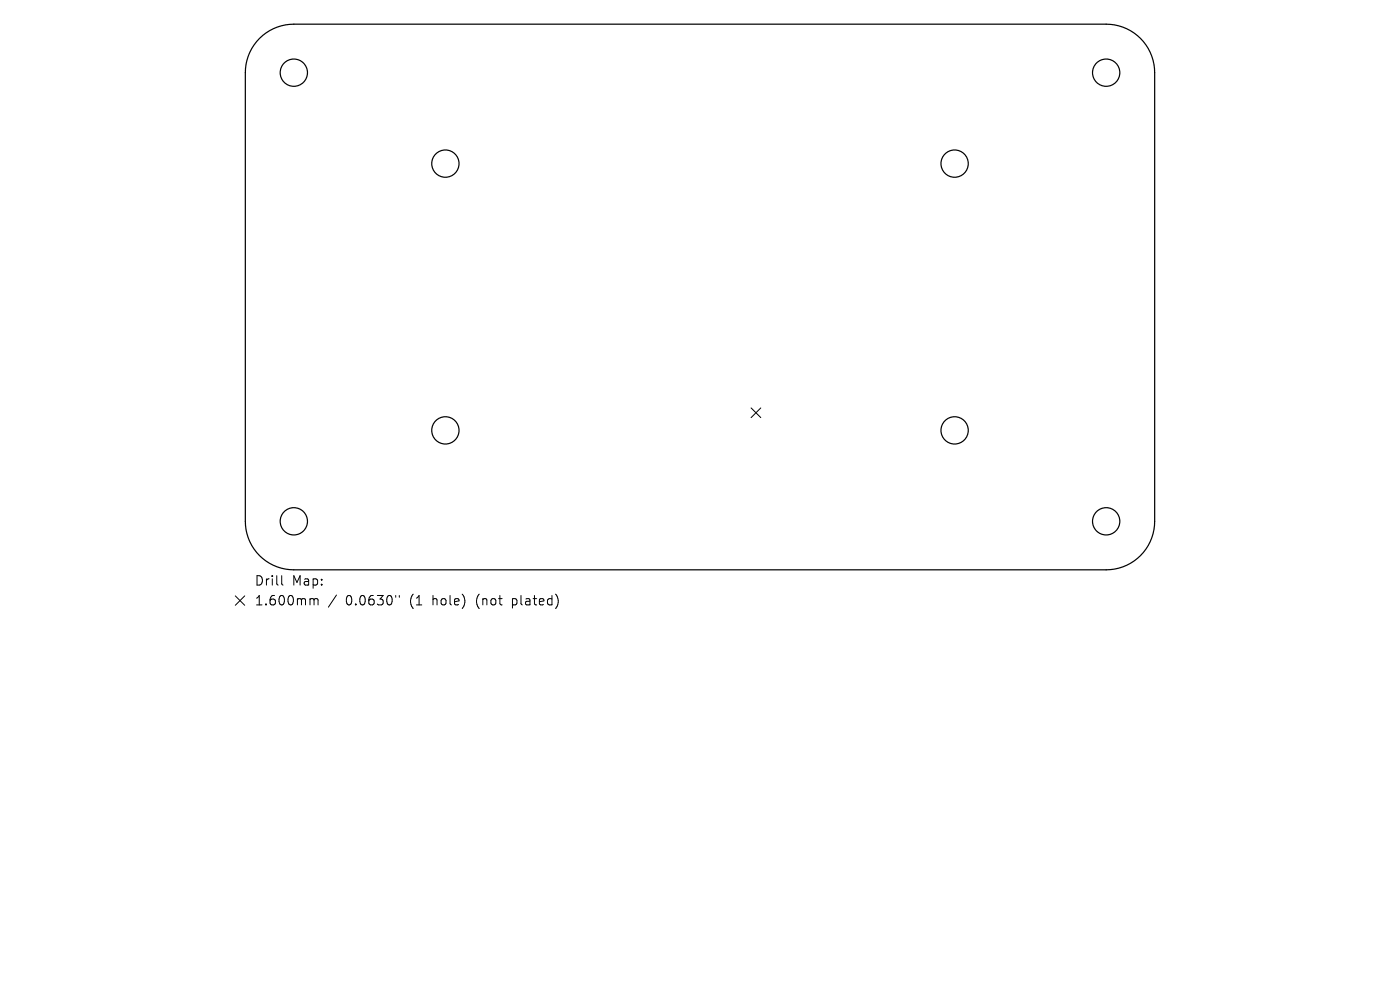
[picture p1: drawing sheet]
<svg xmlns="http://www.w3.org/2000/svg" width="297mm" height="210mm" viewBox="0 0 297 210" stroke-linecap="round" stroke-linejoin="round" font-family="sans-serif">
<defs><g id="words">
<g font-size="2.8">
<text x="53.9" y="124.5">Drill</text>
<text x="61.9" y="124.5">Map:</text>
<text x="53.9" y="128.7">1.600mm</text>
<text x="73.4" y="128.7">0.0630&quot;</text>
<text x="87.1" y="128.7">(1</text>
<text x="92" y="128.7">hole)</text>
<text x="101.5" y="128.7">(not</text>
<text x="109.3" y="128.7">plated)</text>
</g>
</g></defs>
<g fill="none" stroke="#000" stroke-width=".26">
<path d="M55.1 8.1a10.3 10.3 0 0 1 7.2-3h172.4a10.3 10.3 0 0 1 10.3 10.3v95.2a10.3 10.3 0 0 1-10.3 10.3h-172.4a10.3 10.3 0 0 1-10.3-10.3v-95.2a10.3 10.3 0 0 1 3.1-7.3z"/>
<circle cx="62.3" cy="15.4" r="2.89"/>
<circle cx="234.7" cy="15.4" r="2.89"/>
<circle cx="94.5" cy="34.7" r="2.89"/>
<circle cx="202.5" cy="34.7" r="2.89"/>
<circle cx="94.5" cy="91.3" r="2.89"/>
<circle cx="202.5" cy="91.3" r="2.89"/>
<circle cx="62.3" cy="110.6" r="2.89"/>
<circle cx="234.7" cy="110.6" r="2.89"/>
</g>
<path d="M159.3 86.5l2.1 2.1M161.4 86.5l-2.1 2.1M49.9 126.4l2 2M51.9 126.4l-2 2M59.8 122.1v1.7l.2 .3M66 127l.5 .1 .1 .2M66.6 127.3l.3-.3 .5 .1 .1 1.2M66.6 127.3v1M71.4 126.2l-1.7 2.6M84 126.3v.4M84.7 126.3v.4" fill="none" stroke="#000" stroke-width=".21"/>
<use href="#words"/>
</svg>
